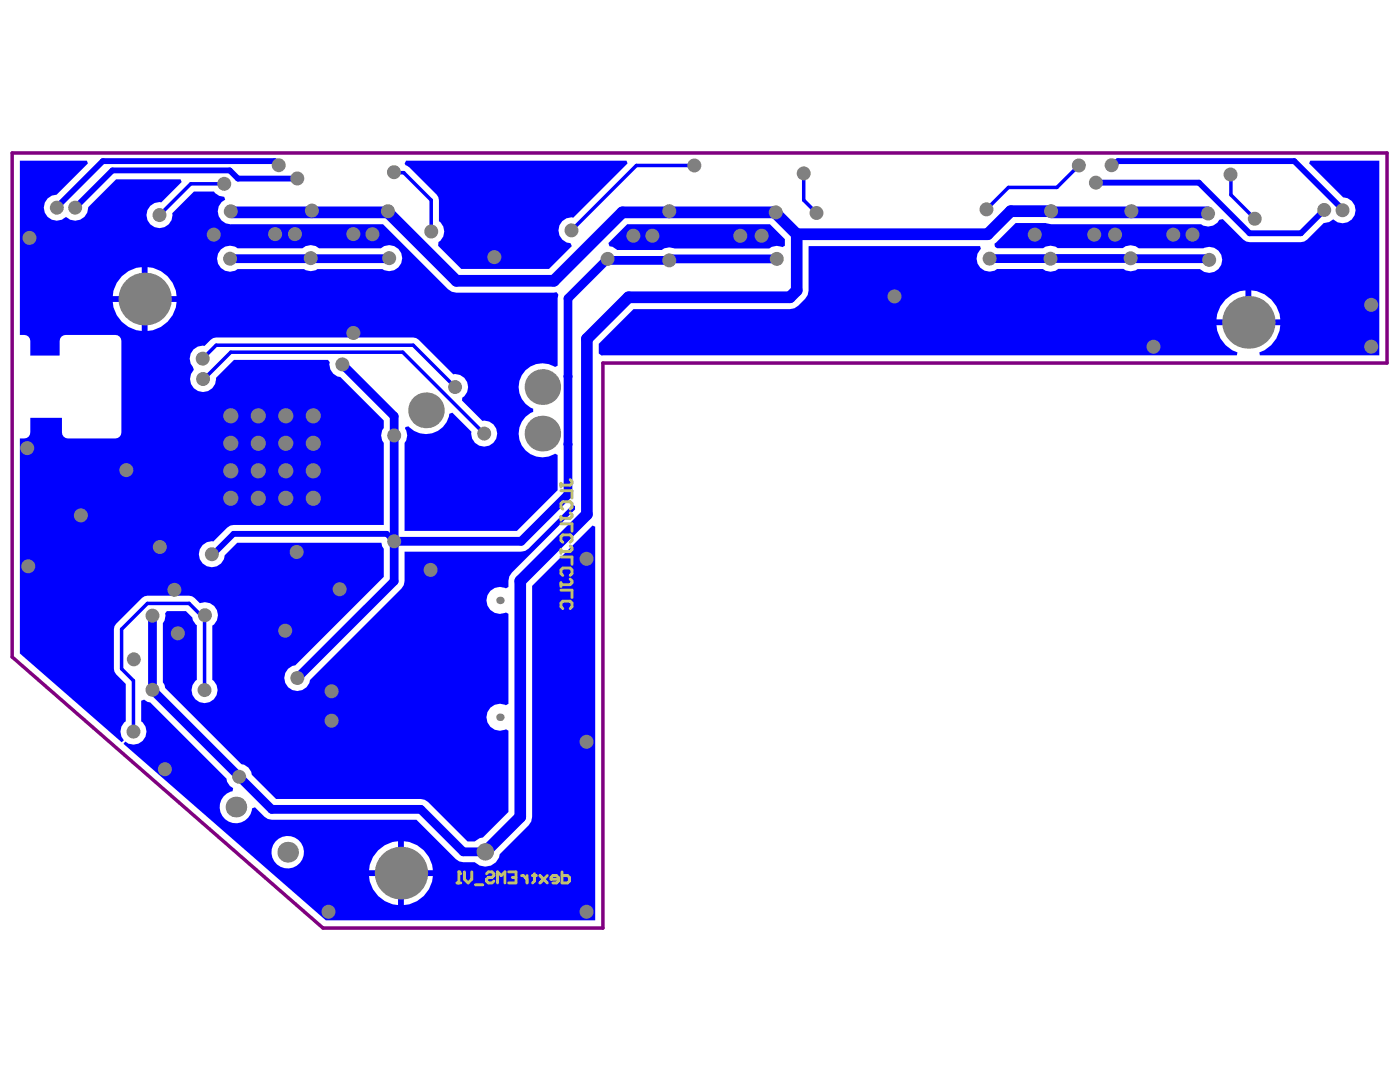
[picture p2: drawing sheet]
<svg xmlns="http://www.w3.org/2000/svg" width="279mm" height="216mm" viewBox="0 0 279 216" stroke-linecap="round" stroke-linejoin="round" font-family="sans-serif">
<path d="M2.4 30.5h274.4v41.9h-156.5v112.8h-55.8l-62.1-54.1z" fill="none" stroke="#800080" stroke-width=".7"/>
<g fill="#00f">
<path d="M121.4 48.5l3.8-3.8h28.5l2.9 3v1.3l-.5 .3a2.39 2.39 0 0 0-2.6 .3h-18.9a2.42 2.42 0 0 0-2.5 .3h-9l-.8-.7-.7-.1z"/>
<path d="M81 32.1h44l.2 .5-10.8 10.8a2.57 2.57 0 0 0-2.9 2.3 2.57 2.57 0 0 0 2.4 2.8l.2 .6-4.5 4.6h-17.5l-4.7-4.7 .1-.7a2.49 2.49 0 0 0 .1-4.2v-4.2l-.1-.6-.4-.5-5.4-5.4-.7-.4-.2-.4z"/>
<path d="M119.5 68.6l6.9-6.9h31.2l1-.2a5.1 5.1 0 0 0 2.8-3.5v-8.9h34.2l.2 .6a2.57 2.57 0 0 0-.3 3.5 2.57 2.57 0 0 0 3.5 .5h9.1a2.39 2.39 0 0 0 3.1 0h13a2.33 2.33 0 0 0 2.8 0h12.5a2.59 2.59 0 0 0 4.4-1.4 2.59 2.59 0 0 0-3.7-2.8h-12.9a2.43 2.43 0 0 0-3.2 0h-13a2.35 2.35 0 0 0-2.9 0h-9.2l-.4-.3-.1-.6 4.2-4.1h6l1.1 .2h29.9a2.46 2.46 0 0 0 3.6-.8l.7-.2 4.1 4.1 .6 .4 .7 .1h10.2l.7-.1 .6-.4 3.3-3.3 1.1-.2 .8-.5a2.6 2.6 0 0 0 4.2-.8 2.6 2.6 0 0 0-2.3-3.6l-6.7-6.8 .2-.5h13.8v38.8h-23.9l-.1-.6a6.1 6.1 0 0 0 4.2-5.4h-12.7a6.1 6.1 0 0 0 4.2 5.4l-.2 .6-126.7 .1-.6-.5zM249.7 57.9v5.8h5.8a6.2 6.2 0 0 0-5.8-5.8zM244.6 59.8l-1 1.3-.7 1.5-.1 1.1h5.8v-5.8l-1.1 .2-1.6 .6z"/>
<path d="M4 32.1h13.3l.3 .5-6.3 6.2a2.6 2.6 0 0 0-2.4 3.6 2.6 2.6 0 0 0 4.3 .9 2.59 2.59 0 0 0 2.8 .5 2.59 2.59 0 0 0 1.6-2.4l5.6-5.6h12.8l.3 .5-4.1 4.1a2.58 2.58 0 0 0-3 2.4 2.58 2.58 0 0 0 2.7 2.7 2.58 2.58 0 0 0 2.5-2.9l4.3-4.4h4a2.76 2.76 0 0 0 2.1 1.1l.1 .5a2.58 2.58 0 0 0-1.4 3 2.58 2.58 0 0 0 2.8 1.9h30.1l13 13 .8 .5 .9 .2 20-.1 .3 .5-.1 .8v13.4l-.5 .2a4.7 4.7 0 0 0-6.8 1.8 4.7 4.7 0 0 0 2.4 6.6v.6a4.7 4.7 0 0 0-2.4 6.5 4.7 4.7 0 0 0 6.8 1.8l.5 .3v7l-8.1 8.1h-22.5v-17.5a2.34 2.34 0 0 0 .1-2.9l.1-.3 .6-.1a4.7 4.7 0 0 0 4.9 1.3 4.7 4.7 0 0 0 3.3-3.8l.6-.2 3.8 3.8a2.58 2.58 0 0 0 2.4 2.9 2.58 2.58 0 0 0 2.7-2.7 2.58 2.58 0 0 0-2.9-2.4l-4.1-4.1 .1-.6a2.54 2.54 0 0 0 .9-3 2.54 2.54 0 0 0-2.7-1.6l-6.9-6.9-.5-.3-.6-.2h-39.4l-.5 .2-.5 .3-1.3 1.2a2.54 2.54 0 0 0-2.6 1.3 2.54 2.54 0 0 0 .3 2.9l.2 .6a2.59 2.59 0 0 0 .9 4.3 2.59 2.59 0 0 0 3.5-2.7l3.6-3.6h18.7l.4 .5a2.44 2.44 0 0 0 2.1 2.9l8.7 8.7v1.5a2.37 2.37 0 0 0 0 3v16.4h-30l-.7 .1-.5 .4-2.8 2.7a2.58 2.58 0 0 0-2.9 2.3 2.58 2.58 0 0 0 2.3 2.9 2.58 2.58 0 0 0 2.8-2.4l2.5-2.5h28.8l.2 .7 .3 .5v5.6l-17.7 17.7a2.57 2.57 0 0 0-2.2 2.6 2.57 2.57 0 0 0 2.5 2.5 2.57 2.57 0 0 0 2.7-2.2l18.2-18.3 .5-.6 .1-.8v-5.9h23.3l.8-.2 .7-.4 8.7-8.8 .6 .3v.7l-12.6 12.6-.6 .7-.1 .9v1.2l-.5 .3a2.68 2.68 0 0 0-3.9 2.4 2.68 2.68 0 0 0 3.9 2.4l.5 .3v17.9l-.5 .3a2.68 2.68 0 0 0-3.9 2.4 2.68 2.68 0 0 0 3.9 2.4l.5 .3v16.2l-5.1 5.1-.7 .1-.9 .7h-1.5l-7.9-7.9-.6-.4-.8-.2h-28.9l-4.8-4.8a2.36 2.36 0 0 0-2.1-2.1l-15.2-15.2-.2-.6-.3-.6v-11.8l.3-.5 .2-1-.1-.4 .4-.5h3.8l1.3 1.3 .1 .6 .8 1v10.9a2.58 2.58 0 0 0-.4 3.8 2.58 2.58 0 0 0 3.8 0 2.58 2.58 0 0 0-.3-3.8v-10.9a2.57 2.57 0 0 0 .8-3.3 2.57 2.57 0 0 0-3.3-1.1l-1.1-1.1-.5-.3-.6-.1h-8.3l-.6 .1-.5 .3-5.1 5.2-.4 .5-.1 .6v7.9l.1 .5 .4 .5 1.9 2v7.4a2.48 2.48 0 0 0-.4 3.8l-.4 .4-20.3-17.7v-42.9a1.61 1.61 0 0 0 2-.7v-3.4h6.4v2.9a1.18 1.18 0 0 0 1.1 1.2h9.5a1.18 1.18 0 0 0 1.2-1.2v-18.3a1.18 1.18 0 0 0-1.2-1.2h-9.9a1.18 1.18 0 0 0-1.2 1.2v2.9h-5.9v-2.9a1.18 1.18 0 0 0-1.1-1.2h-.9zM44.1 49.8a2.58 2.58 0 0 0-.2 3.5 2.58 2.58 0 0 0 3.5 .4h13.3a2.31 2.31 0 0 0 2.6 0h13a2.58 2.58 0 0 0 3.4-.6 2.58 2.58 0 0 0-.2-3.5 2.58 2.58 0 0 0-3.5-.1h-12.3a2.47 2.47 0 0 0-3.3 0h-13a2.5 2.5 0 0 0-3.3 .3zM29.5 53.3v5.8h5.7a6.2 6.2 0 0 0-5.7-5.8zM24.3 55.1l-1 1.3-.7 1.6-.1 1.1h5.8v-5.8l-1.1 .1-1.6 .7zM29.5 60.2v5.8a6.2 6.2 0 0 0 5.7-5.8zM22.5 60.2a6.2 6.2 0 0 0 5.8 5.8v-5.8z"/>
<path d="M28.2 139.8l.6-.2 .6 .5 .6 .1 15.2 15.2 .1 .6 .6 .8 .6 .5-.1 .6a3.2 3.2 0 0 0-2.5 3.5 3.2 3.2 0 0 0 3.2 2.9 3.2 3.2 0 0 0 3.2-3l.6-.2 1.9 1.9 .6 .4 .8 .2h28.9l7.9 7.8a5.1 5.1 0 0 0 3.8 .7 2.91 2.91 0 0 0 2.9 .7 2.91 2.91 0 0 0 2-2.3l5.8-5.8 .5-.8 .2-.9v-46.1l12-12 .6 .2v78.5h-53.8l-40.4-35.2 .4-.4a2.56 2.56 0 0 0 3.7-.4 2.56 2.56 0 0 0-.5-3.7zM54.2 170a3.2 3.2 0 0 0 6.5 0 3.2 3.2 0 0 0-6.5 0zM80.6 167.9v5.7h5.8a6.2 6.2 0 0 0-5.8-5.7zM75.5 169.7l-1.1 1.3-.6 1.6-.1 1h5.7v-5.7l-1 .1-1.6 .6zM80.6 174.8v5.8a6.2 6.2 0 0 0 5.8-5.8zM73.7 174.8a6.2 6.2 0 0 0 5.7 5.8v-5.8z"/>
</g>
<path d="M45.9 51.6h31.8M155 51.7h-21.1l-.3 .3h-12l-.3-.3-7.9 7.9v39.1l-9.4 9.3M197.5 51.6h12.2M225.7 51.6h15.6M113.4 75.1h.1M113.4 88.6h.1M47.7 155l6.5 6.5h29.8l8.4 8.5h4.5" fill="none" stroke="#00f" stroke-width="1.7"/>
<path d="M46.6 106.5l-4.3 4.4" fill="none" stroke="#00f" stroke-width="1.2"/>
<path d="M77.4 42.4l13.7 13.6h19.4l13.7-13.6M157.6 59.3h-32.2l-8.3 8.3v35l-13.3 13.3v47.1l-6.9 7" fill="none" stroke="#00f" stroke-width="2.3"/>
<path d="M86.1 39.9v6.3M127 33l-12.9 13M43.1 68.9h39.4l8.3 8.3M46.1 70.3h34.3l16.2 16.2" fill="none" stroke="#00f" stroke-width=".7"/>
<circle cx="96.6" cy="86.5" r=".35" fill="#00f"/>
<path d="M209.7 51.6h15.9M225.6 51.5l.1 .1M68.3 72.7l10.4 10.3v33l-19.4 19.3M78.7 108h25.3M30.4 122.8v14.8l17.3 17.4" fill="none" stroke="#00f" stroke-width="1.7"/>
<path d="M46.3 42.4h31.1M124.2 42.4h30.6v.2l4.2 4.1M159 46.7v11.3l-1.4 1.3M209.8 42.1h-8.1l-4.6 4.6h-38.1M209.8 42.4h31.2" fill="none" stroke="#00f" stroke-width="2.3"/>
<g fill="none" stroke="#00f" stroke-width=".7">
<path d="M44.8 36.7h-6.7l-6.3 6.2M78.6 34.4l2 .1 5.5 5.4M127 33h11.6M160.4 34.6v5.3l2.6 2.6M215.3 33l-4.4 4.4h-9.6l-4.4 4.4M245.6 34.8l.1 4.1 4.7 4.7M46.1 42.2l.2 .2M209.7 51.6h.1M225.6 51.5v.1M43.1 68.9l-2.6 2.7M46.1 70.3l-5.4 5.3h-.2M30.4 122.8h.1"/>
<path d="M30.4 137.6h.1M40.8 137.7l.1-14.9h-.8l-2.4-2.4h-8.3l-5.1 5.2v7.9l2.3 2.3v10.2M47.7 155h.1"/>
</g>
<path d="M55.6 33l-.8-.8h-34.3l-9.2 9.2M59.3 35.6h-11.8l-1.6-1.6h-23.5l-7.4 7.4M59.3 35.6h.1M218.7 36.4h20.6l10.1 10.1h10.2l4.7-4.6M221.8 33h.5l.8-.8h35.2l9.6 9.6v.2M46.6 106.5h30.6l1.5 1.5" fill="none" stroke="#00f" stroke-width="1.2"/>
<g fill="#808080">
<circle cx="133.6" cy="52" r="1.39"/>
<circle cx="16.1" cy="102.8" r="1.39"/>
<circle cx="85.9" cy="113.7" r="1.39"/>
<circle cx="56.9" cy="125.8" r="1.39"/>
<circle cx="67.8" cy="117.6" r="1.39"/>
<circle cx="273.7" cy="60.8" r="1.39"/>
<circle cx="230.2" cy="69.2" r="1.39"/>
<circle cx="273.7" cy="69.2" r="1.39"/>
<circle cx="178.5" cy="59.1" r="1.39"/>
<circle cx="86.1" cy="46.2" r="1.39"/>
<circle cx="114.1" cy="46" r="1.39"/>
<circle cx="98.7" cy="51.3" r="1.39"/>
<circle cx="5.9" cy="47.5" r="1.39"/>
<circle cx="5.6" cy="113" r="1.39"/>
<circle cx="117.1" cy="111.5" r="1.39"/>
<circle cx="117.1" cy="148" r="1.39"/>
<circle cx="117.1" cy="181.9" r="1.39"/>
<circle cx="65.6" cy="181.9" r="1.39"/>
<circle cx="32.9" cy="153.5" r="1.39"/>
<circle cx="90.8" cy="77.2" r="1.39"/>
<circle cx="96.9" cy="170" r="1.74"/>
<circle cx="25.2" cy="93.8" r="1.39"/>
<circle cx="209.8" cy="42.1" r="1.39"/>
<circle cx="26.6" cy="146" r="1.39"/>
<circle cx="40.5" cy="75.6" r="1.39"/>
<circle cx="245.6" cy="34.8" r="1.39"/>
<circle cx="241.1" cy="42.6" r="1.39"/>
<circle cx="267.9" cy="42" r="1.39"/>
<circle cx="264.3" cy="41.9" r="1.39"/>
<circle cx="250.4" cy="43.6" r="1.39"/>
<circle cx="221.8" cy="33" r="1.39"/>
<circle cx="215.3" cy="33" r="1.39"/>
<circle cx="196.9" cy="41.8" r="1.39"/>
<circle cx="163" cy="42.5" r="1.39"/>
<circle cx="206.5" cy="46.8" r="1.39"/>
<circle cx="160.4" cy="34.6" r="1.39"/>
<circle cx="197.5" cy="51.6" r="1.39"/>
<circle cx="154.8" cy="42.4" r="1.39"/>
<circle cx="152" cy="47" r="1.39"/>
<circle cx="147.7" cy="47.1" r="1.39"/>
<circle cx="130.2" cy="47" r="1.39"/>
<circle cx="126.4" cy="47" r="1.39"/>
<circle cx="138.6" cy="33" r="1.39"/>
<circle cx="133.6" cy="42.1" r="1.39"/>
<circle cx="44.8" cy="36.7" r="1.39"/>
<circle cx="78.6" cy="34.4" r="1.39"/>
<circle cx="55.6" cy="33" r="1.39"/>
<circle cx="59.3" cy="35.6" r="1.39"/>
<circle cx="31.8" cy="42.9" r="1.39"/>
<circle cx="40.8" cy="137.7" r="1.39"/>
<circle cx="40.9" cy="122.8" r="1.39"/>
<circle cx="5.4" cy="89.4" r="1.39"/>
<circle cx="31.9" cy="109.1" r="1.39"/>
<circle cx="42.7" cy="46.8" r="1.39"/>
<circle cx="77.4" cy="42.1" r="1.39"/>
<circle cx="70.5" cy="46.7" r="1.39"/>
<circle cx="74.3" cy="46.7" r="1.39"/>
<circle cx="34.8" cy="117.7" r="1.39"/>
<circle cx="26.7" cy="131.6" r="1.39"/>
<circle cx="238" cy="46.8" r="1.39"/>
<circle cx="234.2" cy="46.8" r="1.39"/>
<circle cx="222.5" cy="46.8" r="1.39"/>
<circle cx="218.4" cy="46.8" r="1.39"/>
<circle cx="58.9" cy="46.7" r="1.39"/>
<circle cx="54.9" cy="46.7" r="1.39"/>
<circle cx="66.2" cy="143.8" r="1.39"/>
<circle cx="66.2" cy="137.9" r="1.39"/>
<circle cx="35.5" cy="126.4" r="1.39"/>
<circle cx="121.3" cy="51.7" r="1.39"/>
<circle cx="155" cy="51.7" r="1.39"/>
<circle cx="59.3" cy="135.3" r="1.39"/>
<circle cx="70.5" cy="66.4" r="1.39"/>
<circle cx="96.6" cy="86.5" r="1.39"/>
<circle cx="78.7" cy="86.9" r="1.39"/>
<circle cx="40.5" cy="71.6" r="1.39"/>
<circle cx="47.7" cy="155" r="1.39"/>
<circle cx="59.2" cy="110.1" r="1.39"/>
<circle cx="241.3" cy="51.9" r="1.39"/>
<circle cx="225.6" cy="51.5" r="1.39"/>
<circle cx="209.7" cy="51.6" r="1.39"/>
<circle cx="77.7" cy="51.5" r="1.39"/>
<circle cx="62" cy="51.5" r="1.39"/>
<circle cx="45.9" cy="51.6" r="1.39"/>
<circle cx="218.7" cy="36.4" r="1.39"/>
<circle cx="15" cy="41.4" r="1.39"/>
<circle cx="11.3" cy="41.4" r="1.39"/>
<circle cx="225.8" cy="42.1" r="1.39"/>
<circle cx="62.2" cy="42" r="1.39"/>
<circle cx="46.1" cy="42.2" r="1.39"/>
<circle cx="30.4" cy="122.8" r="1.39"/>
<circle cx="30.4" cy="137.6" r="1.39"/>
<circle cx="68.3" cy="72.7" r="1.39"/>
<circle cx="42.3" cy="110.6" r="1.39"/>
<circle cx="78.7" cy="108" r="1.39"/>
<circle cx="46.1" cy="83" r="1.51"/>
<circle cx="51.5" cy="83" r="1.51"/>
<circle cx="57" cy="83" r="1.51"/>
<circle cx="62.5" cy="83" r="1.51"/>
<circle cx="46.1" cy="88.5" r="1.51"/>
<circle cx="51.5" cy="88.5" r="1.51"/>
<circle cx="57" cy="88.5" r="1.51"/>
<circle cx="62.5" cy="88.5" r="1.51"/>
<circle cx="46.1" cy="93.9" r="1.51"/>
<circle cx="51.5" cy="93.9" r="1.51"/>
<circle cx="57" cy="93.9" r="1.51"/>
<circle cx="62.5" cy="93.9" r="1.51"/>
<circle cx="46.1" cy="99.4" r="1.51"/>
<circle cx="51.5" cy="99.4" r="1.51"/>
<circle cx="57" cy="99.4" r="1.51"/>
<circle cx="62.5" cy="99.4" r="1.51"/>
<circle cx="47.1" cy="161" r="2.06"/>
<circle cx="57.4" cy="170" r="2.06"/>
<circle cx="28.9" cy="59.7" r="5.2"/>
<circle cx="80" cy="174.2" r="5.2"/>
<circle cx="85" cy="81.9" r="3.6"/>
<circle cx="99.8" cy="119.8" r=".75"/>
<circle cx="99.8" cy="143.1" r=".75"/>
<circle cx="108.2" cy="77.2" r="3.6"/>
<circle cx="108.2" cy="86.5" r="3.6"/>
<circle cx="249.1" cy="64.3" r="5.2"/>
</g>
<g fill="none" stroke="#c0c073" stroke-width=".58">
<path d="M91.2 176.2h.7M91.6 174v2.2M92.7 174v1.4l.7 .8 .8-.8v-1.4M94.9 176.5h1.5M97.1 174.3l.4-.3h.7l.4 .3v.4l-.4 .4h-.7l-.4 .3v.4l.4 .4h.7l.4-.4M99.3 176.2v-2.2l.7 .7 .8-.7v2.2M101.5 174h1.5v2.2h-1.5M102.2 175.1h.8M104.1 174.7h.3l.8 .7M105.2 174.7v1.5M106.3 174.7h.7M106.7 174.3v1.5l-.4 .4"/>
<path d="M107.8 174.7l1.4 1.5M109.2 174.7l-1.4 1.5M111.4 175.4h-1.4v-.3l.3-.4h.8l.3 .4v.7l-.3 .4h-.8M112.2 174v2.2h1.1l.3-.4v-.7l-.3-.4h-1.1"/>
</g>
<circle cx="91.6" cy="174" r=".29" fill="#c0c073"/>
<g fill="none" stroke="#c0c073" stroke-width=".58">
<path d="M112 96.4v.8M112 97.9h2.2v1.5M113.8 95.7l.4 .4v.3l-.4 .4h-1.8M112 103.1v.7M112 109.7v.7M112 116.3v.7M112 104.5h2.2v1.5M112 111.1h2.2v1.5M112 117.8h2.2v1.4M112.3 101.6l-.3-.4v-.7l.3-.4h1.5l.4 .4v.7l-.4 .4M112.3 108.2l-.3-.4v-.7l.3-.4h1.5l.4 .4v.7l-.4 .4M112.3 114.8l-.3-.3v-.8l.3-.4h1.5l.4 .4v.8l-.4 .3"/>
<path d="M113.8 102.3l.4 .4v.4l-.4 .3h-1.8M113.8 108.9l.4 .4v.4l-.4 .3h-1.8M113.8 115.6l.4 .3v.4l-.4 .4h-1.8M112.3 121.4l-.3-.3v-.8l.3-.3h1.5l.4 .3v.8l-.4 .3M91.6 174l.3 .3"/>
</g>
</svg>
